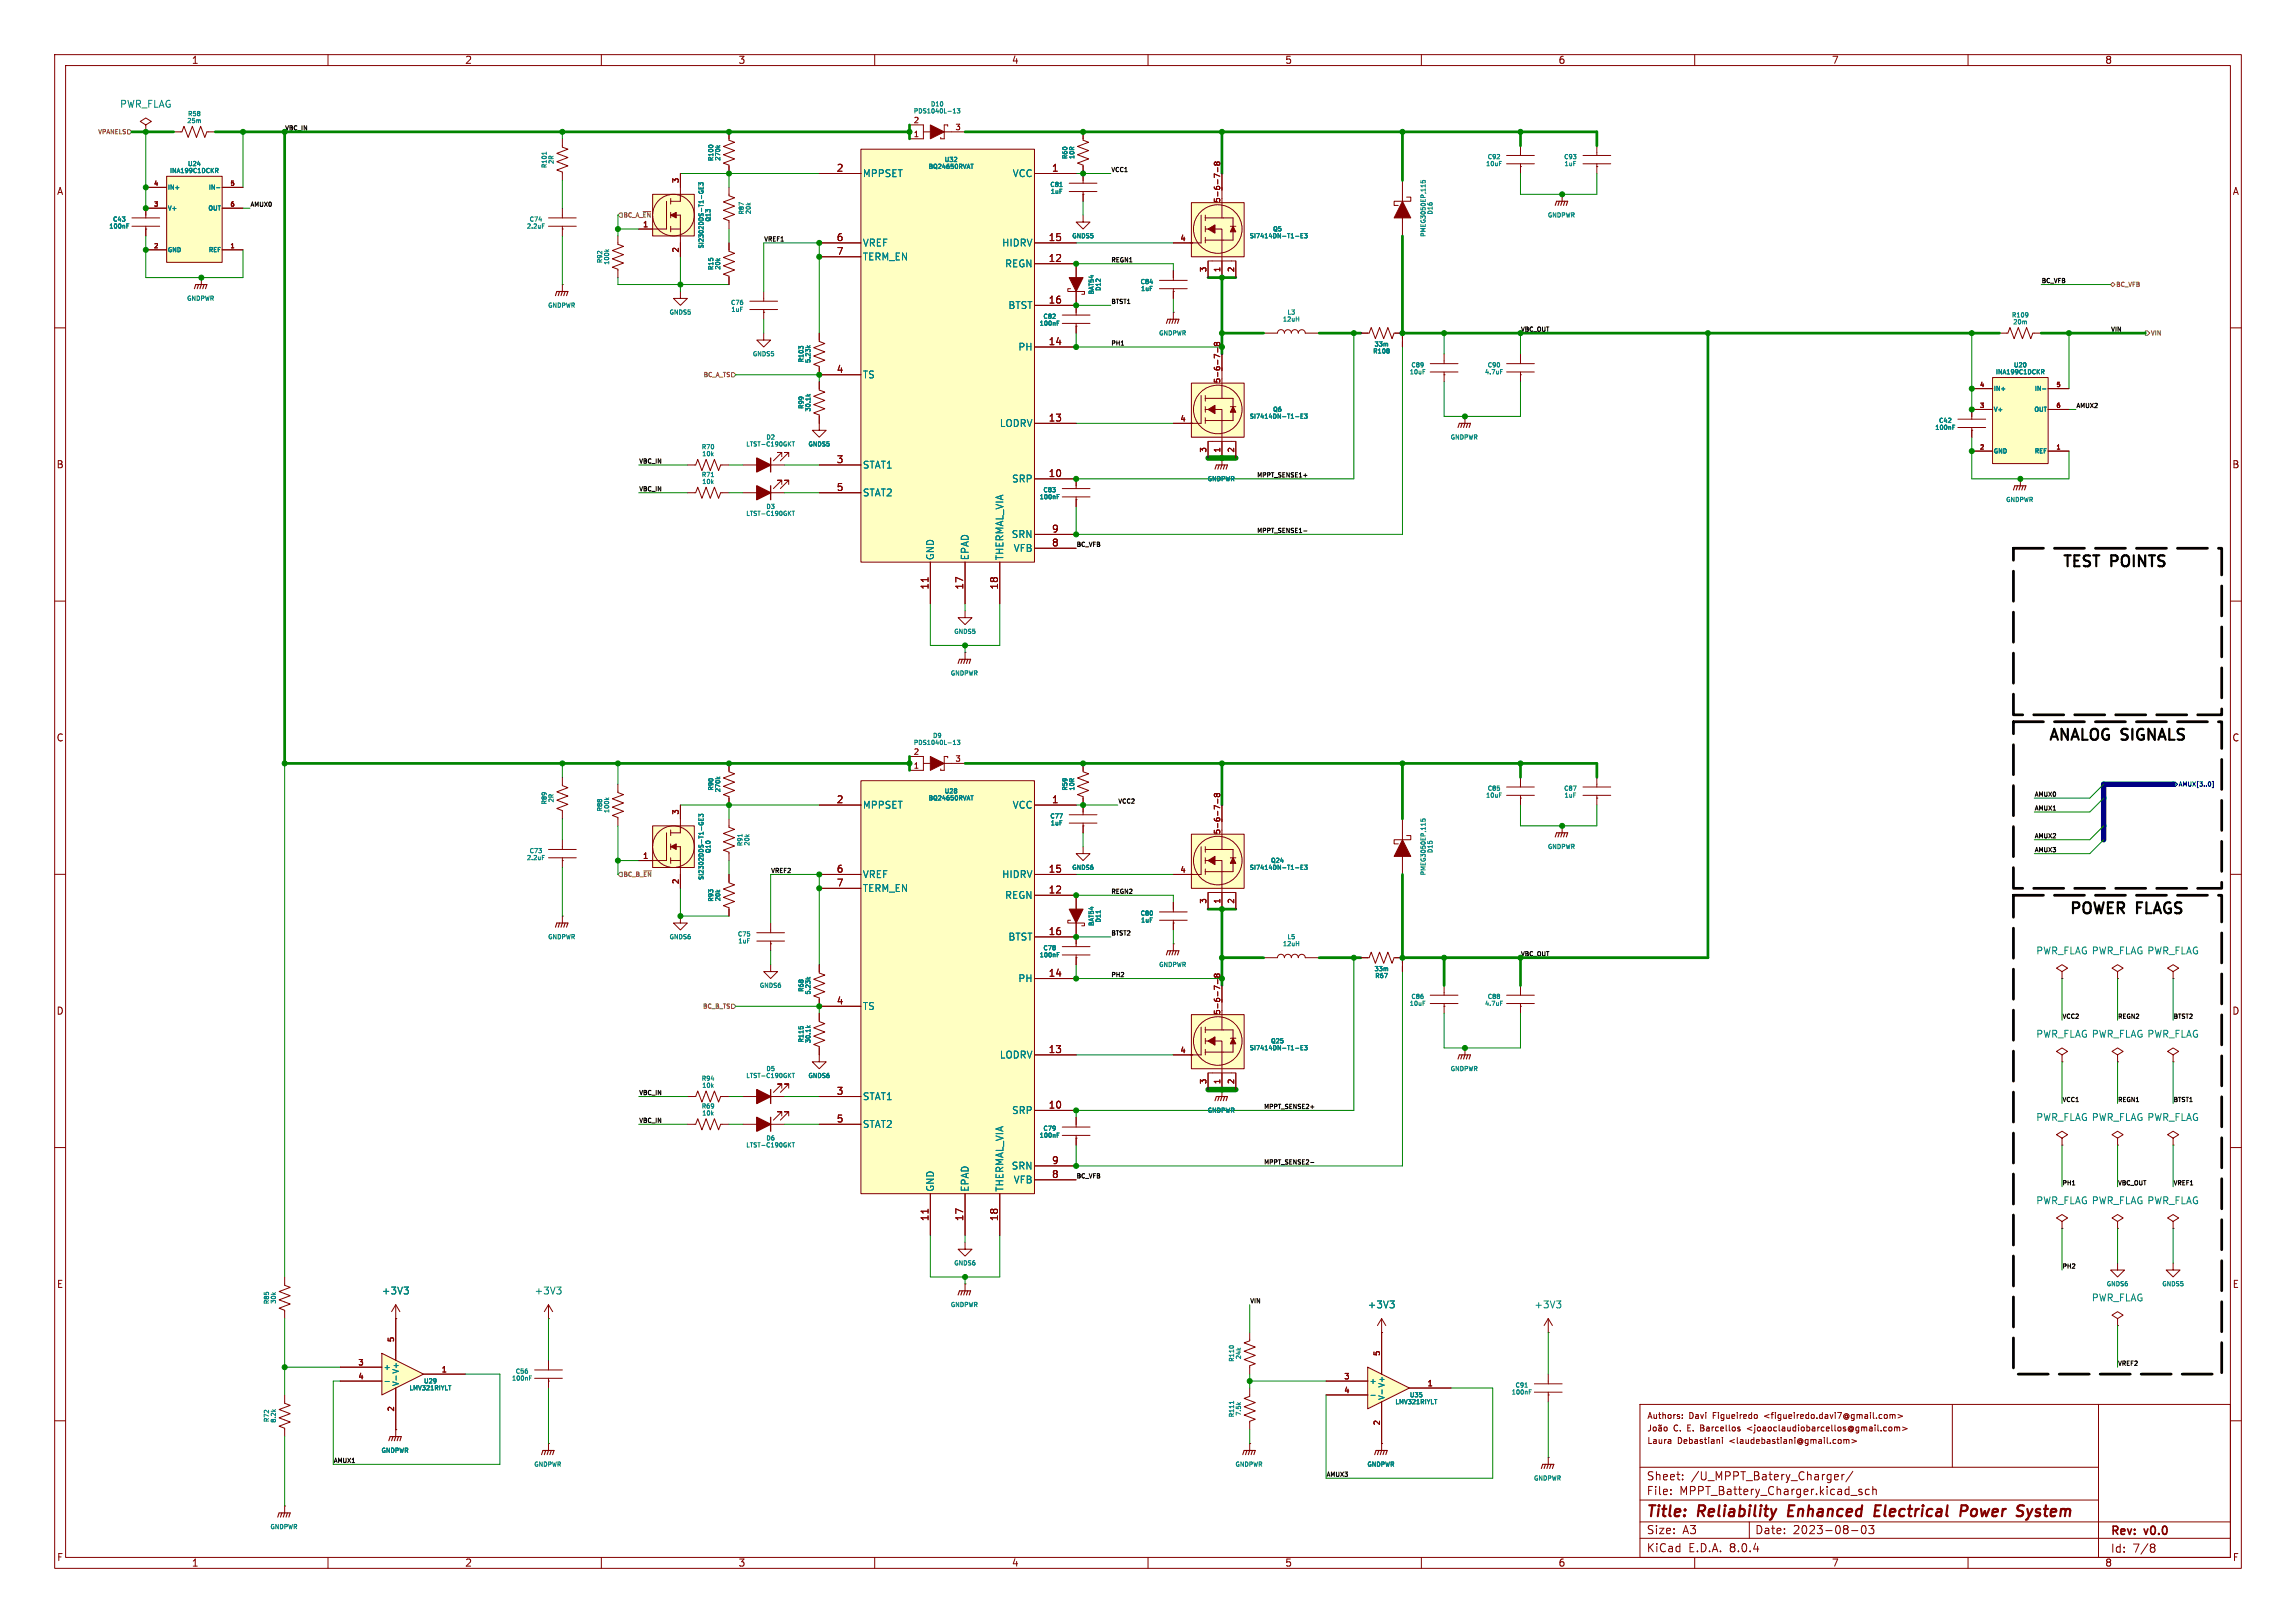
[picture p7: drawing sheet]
<svg xmlns="http://www.w3.org/2000/svg" width="420mm" height="297mm" viewBox="0 0 420 297" stroke-linecap="round" stroke-linejoin="round" font-family="sans-serif">
<defs><g id="words">
<g font-size="2.8">
<text x="377.2" y="103.9">TEST</text>
<text x="386.3" y="103.9">POINTS</text>
<text x="374.6" y="135.6">ANALOG SIGNALS</text>
<text x="378.5" y="167.4">POWER</text>
<text x="391" y="167.4">FLAGS</text>
</g>
<g font-size="2.8" fill="#840000">
<text x="301" y="278.2">Title:</text>
<text x="310.6" y="278.2">Reliability</text>
<text x="327.9" y="278.2">Enhanced</text>
<text x="344.5" y="278.2">Electrical</text>
<text x="361" y="278.2">Power</text>
<text x="372.2" y="278.2">System</text>
</g>
<g font-size="2.1" fill="#840000">
<text x="301.1" y="273.8">File:</text>
<text x="301.1" y="271.1">Sheet:</text>
<text x="307.2" y="273.8">MPPT_Battery_Charger.kicad_sch</text>
<text x="309.3" y="271.1">/U_MPPT_Batery_Charger/</text>
<text x="301.1" y="281">Size:</text>
<text x="307.8" y="281">A3</text>
<text x="321" y="281">Date:</text>
<text x="328" y="281">2023-08-03</text>
<text x="386" y="281.3">Rev:</text>
<text x="392.4" y="281.3">v0.0</text>
<text x="301.1" y="284.3">KiCad</text>
<text x="308.8" y="284.3">E.D.A.</text>
<text x="316.4" y="284.3">8.0.4</text>
<text x="386" y="284.3">Id:</text>
<text x="390.1" y="284.3">7/8</text>
</g>
<g font-size="1.8" fill="#840000">
<text x="35" y="11.9">1</text>
<text x="85" y="11.9">2</text>
<text x="135" y="11.9">3</text>
<text x="185" y="11.9">4</text>
<text x="235" y="11.9">5</text>
<text x="285" y="11.9">6</text>
<text x="335" y="11.9">7</text>
<text x="385" y="11.9">8</text>
<text x="10.3" y="35.9">A</text>
<text x="153" y="31.5">2</text>
<text x="192.3" y="31.5">1</text>
<text x="408.3" y="35.9">A</text>
<text x="153" y="44.2">6</text>
<text x="153" y="46.7">7</text>
<text x="191.7" y="44.2">15</text>
<text x="191.7" y="48">12</text>
<text x="191.7" y="55.6">16</text>
<text x="191.7" y="63.2">14</text>
<text x="153" y="68.3">4</text>
<text x="191.7" y="77.2">13</text>
<text x="10.3" y="85.9">B</text>
<text x="153" y="84.8">3</text>
<text x="153" y="89.9">5</text>
<text x="191.7" y="87.4">10</text>
<text x="408.2" y="85.9">B</text>
<text x="192.3" y="100.1">8</text>
<text x="192.3" y="97.5">9</text>
<text x="169.9" y="108" transform="rotate(-90 169.9 108)">11</text>
<text x="176.3" y="108" transform="rotate(-90 176.3 108)">17</text>
<text x="182.6" y="108" transform="rotate(-90 182.6 108)">18</text>
<text x="10.3" y="135.9">C</text>
<text x="408.2" y="135.9">C</text>
<text x="153" y="147.1">2</text>
<text x="192.3" y="147.1">1</text>
<text x="153" y="159.8">6</text>
<text x="191.7" y="159.8">15</text>
<text x="153" y="162.3">7</text>
<text x="191.7" y="163.6">12</text>
<text x="191.7" y="171.2">16</text>
<text x="191.7" y="178.8">14</text>
<text x="10.3" y="185.9">D</text>
<text x="153" y="183.9">4</text>
<text x="408.2" y="185.9">D</text>
<text x="191.7" y="192.8">13</text>
<text x="153" y="200.4">3</text>
<text x="191.7" y="202.9">10</text>
<text x="153" y="205.5">5</text>
<text x="192.3" y="215.6">8</text>
<text x="192.3" y="213.1">9</text>
<text x="169.9" y="223.6" transform="rotate(-90 169.9 223.6)">11</text>
<text x="176.3" y="223.6" transform="rotate(-90 176.3 223.6)">17</text>
<text x="182.6" y="223.6" transform="rotate(-90 182.6 223.6)">18</text>
<text x="10.3" y="235.9">E</text>
<text x="408.3" y="235.9">E</text>
<text x="10.3" y="285.9">F</text>
<text x="35" y="286.9">1</text>
<text x="85" y="286.9">2</text>
<text x="135" y="286.9">3</text>
<text x="185" y="286.9">4</text>
<text x="235" y="286.9">5</text>
<text x="285" y="286.9">6</text>
<text x="335" y="286.9">7</text>
<text x="385" y="286.9">8</text>
<text x="408.3" y="285.9">F</text>
</g>
<g font-size="1.8" fill="#008484">
<text x="21.9" y="19.9">PWR_FLAG</text>
<text x="157.7" y="32.6">MPPSET</text>
<text x="185.1" y="32.6">VCC</text>
<text x="157.7" y="45.3">VREF</text>
<text x="157.7" y="47.9">TERM_EN</text>
<text x="183.2" y="45.3">HIDRV</text>
<text x="183.8" y="49.1">REGN</text>
<text x="184.4" y="56.7">BTST</text>
<text x="186.2" y="64.4">PH</text>
<text x="157.7" y="69.4">TS</text>
<text x="182.8" y="78.3">LODRV</text>
<text x="157.7" y="86">STAT1</text>
<text x="185" y="88.5">SRP</text>
<text x="157.7" y="91">STAT2</text>
<text x="185" y="98.7">SRN</text>
<text x="185.3" y="101.2">VFB</text>
<text x="171" y="102.6" transform="rotate(-90 171 102.6)">GND</text>
<text x="177.4" y="102.6" transform="rotate(-90 177.4 102.6)">EPAD</text>
<text x="183.7" y="102.6" transform="rotate(-90 183.7 102.6)">THERMAL_VIA</text>
<text x="157.7" y="148.2">MPPSET</text>
<text x="185.1" y="148.2">VCC</text>
<text x="157.7" y="160.9">VREF</text>
<text x="183.2" y="160.9">HIDRV</text>
<text x="157.7" y="163.4">TERM_EN</text>
<text x="183.8" y="164.7">REGN</text>
<text x="184.4" y="172.3">BTST</text>
<text x="186.2" y="179.9">PH</text>
<text x="372.4" y="174.9">PWR_FLAG PWR_FLAG PWR_FLAG</text>
<text x="157.7" y="185">TS</text>
<text x="372.4" y="190.1">PWR_FLAG PWR_FLAG PWR_FLAG</text>
<text x="182.8" y="193.9">LODRV</text>
<text x="157.7" y="201.5">STAT1</text>
<text x="157.7" y="206.6">STAT2</text>
<text x="185" y="204.1">SRP</text>
<text x="372.4" y="205.3">PWR_FLAG PWR_FLAG PWR_FLAG</text>
<text x="185" y="214.2">SRN</text>
<text x="171" y="218.2" transform="rotate(-90 171 218.2)">GND</text>
<text x="177.4" y="218.2" transform="rotate(-90 177.4 218.2)">EPAD</text>
<text x="183.7" y="218.2" transform="rotate(-90 183.7 218.2)">THERMAL_VIA</text>
<text x="185.3" y="216.8">VFB</text>
<text x="372.4" y="220.6">PWR_FLAG PWR_FLAG PWR_FLAG</text>
<text x="69.7" y="237.1">+3V3</text>
<text x="97.7" y="237.1">+3V3</text>
<text x="250.1" y="239.6">+3V3</text>
<text x="280.6" y="239.6">+3V3</text>
<text x="382.5" y="238.4">PWR_FLAG</text>
</g>
<g font-size="1.5" fill="#840000">
<text x="301.2" y="259.9">Authors:</text>
<text x="306.1" y="262.1">C.</text>
<text x="309" y="259.9">Davi</text>
<text x="311.4" y="262.1">Barcellos</text>
<text x="313.5" y="259.9">Figueiredo</text>
<text x="320.2" y="262.1">&lt;joaoclaudiobarcellos@gmail.com&gt;</text>
<text x="323.1" y="259.9">&lt;figueiredo.davi7@gmail.com&gt;</text>
<text x="301.2" y="264.4">Laura</text>
<text x="306.9" y="264.4">Debastiani</text>
<text x="316.5" y="264.4">&lt;laudebastiani@gmail.com&gt;</text>
</g>
<g font-size="1.4" fill="#840000">
<text x="167" y="22.6">2</text>
<text x="174.6" y="23.9">3</text>
<text x="167" y="25.1">1</text>
<text x="124.2" y="33.6" transform="rotate(-90 124.2 33.6)">3</text>
<text x="117.5" y="41.7">1</text>
<text x="223.3" y="37.2" transform="rotate(-90 223.3 37.2)">5-6-7-8</text>
<text x="124.2" y="46.3" transform="rotate(-90 124.2 46.3)">2</text>
<text x="215.8" y="44.2">4</text>
<text x="220.7" y="49.9" transform="rotate(-90 220.7 49.9)">3</text>
<text x="223.3" y="49.9" transform="rotate(-90 223.3 49.9)">1</text>
<text x="225.8" y="49.9" transform="rotate(-90 225.8 49.9)">2</text>
<text x="223.3" y="70.2" transform="rotate(-90 223.3 70.2)">5-6-7-8</text>
<text x="215.8" y="77.2">4</text>
<text x="220.7" y="82.9" transform="rotate(-90 220.7 82.9)">3</text>
<text x="223.3" y="82.9" transform="rotate(-90 223.3 82.9)">1</text>
<text x="225.8" y="82.9" transform="rotate(-90 225.8 82.9)">2</text>
<text x="167" y="140.7">1</text>
<text x="167" y="138.2">2</text>
<text x="174.6" y="139.4">3</text>
<text x="124.2" y="149.2" transform="rotate(-90 124.2 149.2)">3</text>
<text x="223.3" y="152.8" transform="rotate(-90 223.3 152.8)">5-6-7-8</text>
<text x="117.5" y="157.2">1</text>
<text x="124.2" y="161.9" transform="rotate(-90 124.2 161.9)">2</text>
<text x="215.8" y="159.8">4</text>
<text x="220.7" y="165.5" transform="rotate(-90 220.7 165.5)">3</text>
<text x="223.3" y="165.5" transform="rotate(-90 223.3 165.5)">1</text>
<text x="225.8" y="165.5" transform="rotate(-90 225.8 165.5)">2</text>
<text x="223.3" y="185.8" transform="rotate(-90 223.3 185.8)">5-6-7-8</text>
<text x="215.8" y="192.8">4</text>
<text x="220.7" y="198.5" transform="rotate(-90 220.7 198.5)">3</text>
<text x="223.3" y="198.5" transform="rotate(-90 223.3 198.5)">1</text>
<text x="225.8" y="198.5" transform="rotate(-90 225.8 198.5)">2</text>
<text x="72.1" y="245.7" transform="rotate(-90 72.1 245.7)">5</text>
<text x="65.4" y="249.9">3</text>
<text x="80.7" y="251.2">1</text>
<text x="252.5" y="248.3" transform="rotate(-90 252.5 248.3)">5</text>
<text x="65.4" y="252.5">4</text>
<text x="245.8" y="252.5">3</text>
<text x="245.8" y="255">4</text>
<text x="261" y="253.7">1</text>
<text x="72.1" y="258.4" transform="rotate(-90 72.1 258.4)">2</text>
<text x="252.5" y="261" transform="rotate(-90 252.5 261)">2</text>
</g>
<g font-size="1.4" fill="#008484">
<text x="70.1" y="250.9">+</text>
<text x="73.1" y="253.7" transform="rotate(-90 73.1 253.7)">V- V+</text>
<text x="250.4" y="253.5">+</text>
<text x="253.5" y="256.3" transform="rotate(-90 253.5 256.3)">V- V+</text>
</g>
<g font-size="1.1" fill="#008484">
<text x="34.1" y="22.7">25m</text>
<text x="34.2" y="21.5">R58</text>
<text x="167" y="20.9">PDS1040L-13</text>
<text x="170.1" y="19.7">D10</text>
<text x="130.7" y="29.6" transform="rotate(-90 130.7 29.6)">R100</text>
<text x="131.9" y="29.6" transform="rotate(-90 131.9 29.6)">270k</text>
<text x="172.7" y="29.8">U32</text>
<text x="195.4" y="29.3" transform="rotate(-90 195.4 29.3)">R60</text>
<text x="196.7" y="29.3" transform="rotate(-90 196.7 29.3)">10R</text>
<text x="272" y="29.3">C92</text>
<text x="286" y="29.3">C93</text>
<text x="30.6" y="34.9">IN+</text>
<text x="30.9" y="31.9">INA199C1DCKR</text>
<text x="34.2" y="30.6">U24</text>
<text x="38" y="34.9">IN-</text>
<text x="100.2" y="30.9" transform="rotate(-90 100.2 30.9)">R101</text>
<text x="101.5" y="30.1" transform="rotate(-90 101.5 30.1)">2R</text>
<text x="169.7" y="31.1">BQ24650RVAT</text>
<text x="192" y="34.4">C81</text>
<text x="192.1" y="35.7">1uF</text>
<text x="271.7" y="30.6">10uF</text>
<text x="286" y="30.6">1uF</text>
<text x="20.5" y="40.8">C43</text>
<text x="30.6" y="38.7">V+</text>
<text x="37.9" y="38.7">OUT</text>
<text x="96.7" y="40.8">C74</text>
<text x="130.2" y="40.7" transform="rotate(-90 130.2 40.7)">Q13</text>
<text x="136.3" y="39.4" transform="rotate(-90 136.3 39.4)">R87</text>
<text x="137.5" y="39.3" transform="rotate(-90 137.5 39.3)">20k</text>
<text x="262.2" y="39.4" transform="rotate(-90 262.2 39.4)">D16</text>
<text x="283" y="40">GNDPWR</text>
<text x="19.8" y="42">100nF</text>
<text x="30.6" y="46.3">GND</text>
<text x="38" y="46.3">REF</text>
<text x="96.2" y="42">2.2uF</text>
<text x="128.9" y="45.6" transform="rotate(-90 128.9 45.6)">SI2302DDS-T1-GE3</text>
<text x="196" y="43.8">GNDS5</text>
<text x="228.5" y="43.8">SI7414DN-T1-E3</text>
<text x="232.7" y="42.5">Q5</text>
<text x="261" y="43.5" transform="rotate(-90 261 43.5)">PMEG3050EP,115</text>
<text x="110.4" y="48.3" transform="rotate(-90 110.4 48.3)">R92</text>
<text x="111.6" y="48.6" transform="rotate(-90 111.6 48.6)">100k</text>
<text x="130.7" y="49.6" transform="rotate(-90 130.7 49.6)">R15</text>
<text x="131.9" y="49.5" transform="rotate(-90 131.9 49.5)">20k</text>
<text x="201.5" y="53.4" transform="rotate(-90 201.5 53.4)">D12</text>
<text x="208.5" y="52.2">C84</text>
<text x="208.6" y="53.5">1uF</text>
<text x="34.1" y="55.2">GNDPWR</text>
<text x="100.1" y="56.5">GNDPWR</text>
<text x="122.3" y="57.8">GNDS5</text>
<text x="133.6" y="56">C76</text>
<text x="133.6" y="57.3">1uF</text>
<text x="190" y="59.8">100nF</text>
<text x="190.7" y="58.5">C82</text>
<text x="200.3" y="54" transform="rotate(-90 200.3 54)">BAT54</text>
<text x="234.5" y="59">12uH</text>
<text x="235.4" y="57.8">L3</text>
<text x="367.9" y="58.3">R109</text>
<text x="368.1" y="59.6">20m</text>
<text x="137.6" y="65.4">GNDS5</text>
<text x="211.9" y="61.6">GNDPWR</text>
<text x="251" y="64.9">R108</text>
<text x="251.3" y="63.6">33m</text>
<text x="147.2" y="66.5" transform="rotate(-90 147.2 66.5)">R103</text>
<text x="148.5" y="66.6" transform="rotate(-90 148.5 66.6)">5.23k</text>
<text x="257.7" y="68.7">10uF</text>
<text x="258" y="67.4">C89</text>
<text x="271.5" y="68.7">4.7uF</text>
<text x="272" y="67.4">C90</text>
<text x="364.6" y="71.7">IN+</text>
<text x="364.9" y="68.7">INA199C1DCKR</text>
<text x="368.2" y="67.4">U20</text>
<text x="372" y="71.7">IN-</text>
<text x="147.2" y="75" transform="rotate(-90 147.2 75)">R99</text>
<text x="148.5" y="75.5" transform="rotate(-90 148.5 75.5)">30.1k</text>
<text x="228.5" y="76.8">SI7414DN-T1-E3</text>
<text x="232.7" y="75.6">Q6</text>
<text x="354.5" y="77.6">C42</text>
<text x="364.6" y="75.6">V+</text>
<text x="371.9" y="75.6">OUT</text>
<text x="128.2" y="82.4">R70</text>
<text x="128.3" y="83.7">10k</text>
<text x="136.4" y="81.9">LTST-C190GKT</text>
<text x="140" y="80.6">D2</text>
<text x="147.7" y="81.9">GNDS5</text>
<text x="265.2" y="80.6">GNDPWR</text>
<text x="353.9" y="78.9">100nF</text>
<text x="364.6" y="83.2">GND</text>
<text x="372" y="83.2">REF</text>
<text x="128.2" y="87.5">R71</text>
<text x="128.3" y="88.8">10k</text>
<text x="220.8" y="88.3">GNDPWR</text>
<text x="136.4" y="94.6">LTST-C190GKT</text>
<text x="140" y="93.3">D3</text>
<text x="190" y="91.6">100nF</text>
<text x="190.7" y="90.3">C83</text>
<text x="366.8" y="92.1">GNDPWR</text>
<text x="174.4" y="116.2">GNDS5</text>
<text x="173.8" y="123.8">GNDPWR</text>
<text x="167" y="136.5">PDS1040L-13</text>
<text x="170.5" y="135.2">D9</text>
<text x="100.2" y="147.4" transform="rotate(-90 100.2 147.4)">R89</text>
<text x="101.5" y="147" transform="rotate(-90 101.5 147)">2R</text>
<text x="110.4" y="148.6" transform="rotate(-90 110.4 148.6)">R88</text>
<text x="111.6" y="148.9" transform="rotate(-90 111.6 148.9)">100k</text>
<text x="130.7" y="144.8" transform="rotate(-90 130.7 144.8)">R90</text>
<text x="131.9" y="145.1" transform="rotate(-90 131.9 145.1)">270k</text>
<text x="169.7" y="146.7">BQ24650RVAT</text>
<text x="172.7" y="145.4">U28</text>
<text x="192" y="150">C77</text>
<text x="195.4" y="144.8" transform="rotate(-90 195.4 144.8)">R59</text>
<text x="196.7" y="144.8" transform="rotate(-90 196.7 144.8)">10R</text>
<text x="271.7" y="146.2">10uF</text>
<text x="272" y="144.9">C85</text>
<text x="286" y="144.9">C87</text>
<text x="286" y="146.2">1uF</text>
<text x="136" y="155" transform="rotate(-90 136 155)">R91</text>
<text x="137.3" y="154.9" transform="rotate(-90 137.3 154.9)">20k</text>
<text x="192.1" y="151.3">1uF</text>
<text x="283" y="155.6">GNDPWR</text>
<text x="96.2" y="157.6">2.2uF</text>
<text x="96.7" y="156.3">C73</text>
<text x="128.9" y="161.2" transform="rotate(-90 128.9 161.2)">SI2302DDS-T1-GE3</text>
<text x="130.2" y="156.3" transform="rotate(-90 130.2 156.3)">Q10</text>
<text x="196" y="159.4">GNDS6</text>
<text x="228.5" y="159.4">SI7414DN-T1-E3</text>
<text x="232.4" y="158.1">Q24</text>
<text x="261" y="160.3" transform="rotate(-90 261 160.3)">PMEG3050EP,115</text>
<text x="262.2" y="156.3" transform="rotate(-90 262.2 156.3)">D15</text>
<text x="130.7" y="165.1" transform="rotate(-90 130.7 165.1)">R93</text>
<text x="131.9" y="165.1" transform="rotate(-90 131.9 165.1)">20k</text>
<text x="208.5" y="167.8">C80</text>
<text x="100.1" y="172.1">GNDPWR</text>
<text x="122.3" y="172.1">GNDS6</text>
<text x="134.8" y="171.6">C75</text>
<text x="134.9" y="172.8">1uF</text>
<text x="200.3" y="169.6" transform="rotate(-90 200.3 169.6)">BAT54</text>
<text x="201.5" y="169" transform="rotate(-90 201.5 169)">D11</text>
<text x="208.6" y="169">1uF</text>
<text x="234.5" y="173.3">12uH</text>
<text x="235.4" y="172.1">L5</text>
<text x="190" y="175.4">100nF</text>
<text x="190.7" y="174.1">C78</text>
<text x="211.9" y="177.2">GNDPWR</text>
<text x="251.3" y="177.9">33m</text>
<text x="251.4" y="179.2">R67</text>
<text x="138.8" y="181">GNDS6</text>
<text x="147.2" y="181.7" transform="rotate(-90 147.2 181.7)">R68</text>
<text x="148.5" y="182.1" transform="rotate(-90 148.5 182.1)">5.23k</text>
<text x="257.7" y="184.3">10uF</text>
<text x="258" y="183">C86</text>
<text x="271.5" y="184.3">4.7uF</text>
<text x="272" y="183">C88</text>
<text x="147.2" y="190.9" transform="rotate(-90 147.2 190.9)">R115</text>
<text x="148.5" y="191" transform="rotate(-90 148.5 191)">30.1k</text>
<text x="232.4" y="191.1">Q25</text>
<text x="128.2" y="198">R94</text>
<text x="136.4" y="197.5">LTST-C190GKT</text>
<text x="140" y="196.2">D5</text>
<text x="147.7" y="197.5">GNDS6</text>
<text x="228.5" y="192.4">SI7414DN-T1-E3</text>
<text x="265.2" y="196.2">GNDPWR</text>
<text x="128.2" y="203.1">R69</text>
<text x="128.3" y="199.3">10k</text>
<text x="220.8" y="203.8">GNDPWR</text>
<text x="128.3" y="204.3">10k</text>
<text x="140" y="208.9">D6</text>
<text x="190" y="208.4">100nF</text>
<text x="190.7" y="207.1">C79</text>
<text x="136.4" y="210.2">LTST-C190GKT</text>
<text x="174.4" y="231.8">GNDS6</text>
<text x="49.4" y="238.8" transform="rotate(-90 49.4 238.8)">R85</text>
<text x="50.7" y="238.7" transform="rotate(-90 50.7 238.7)">30k</text>
<text x="173.8" y="239.4">GNDPWR</text>
<text x="385.2" y="235.6">GNDS6</text>
<text x="395.4" y="235.6">GNDS5</text>
<text x="94.2" y="251.6">C56</text>
<text x="225.9" y="249.3" transform="rotate(-90 225.9 249.3)">R110</text>
<text x="227.2" y="248.9" transform="rotate(-90 227.2 248.9)">24k</text>
<text x="74.8" y="254.6">LMV321RIYLT</text>
<text x="77.4" y="253.4">U29</text>
<text x="93.5" y="252.9">100nF</text>
<text x="255.1" y="257.2">LMV321RIYLT</text>
<text x="257.8" y="255.9">U35</text>
<text x="276.4" y="255.4">100nF</text>
<text x="277.1" y="254.1">C91</text>
<text x="49.4" y="260.4" transform="rotate(-90 49.4 260.4)">R72</text>
<text x="50.7" y="260.5" transform="rotate(-90 50.7 260.5)">8.2k</text>
<text x="225.9" y="259.5" transform="rotate(-90 225.9 259.5)">R111</text>
<text x="227.2" y="259.2" transform="rotate(-90 227.2 259.2)">7.5k</text>
<text x="69.6" y="266.1">GNDPWR</text>
<text x="97.6" y="268.6">GNDPWR</text>
<text x="225.8" y="268.6">GNDPWR</text>
<text x="250" y="268.6">GNDPWR</text>
<text x="280.5" y="271.1">GNDPWR</text>
<text x="49.3" y="280">GNDPWR</text>
</g>
<g font-size="1.1">
<text x="52.1" y="23.9">VBC_IN</text>
<text x="203.2" y="31.5">VCC1</text>
<text x="45.7" y="37.9">AMUX0</text>
<text x="139.7" y="44.2">VREF1</text>
<text x="203.2" y="48">REGN1</text>
<text x="373.4" y="51.9">BC_VFB</text>
<text x="203.2" y="55.7">BTST1</text>
<text x="203.2" y="63.3">PH1</text>
<text x="278.1" y="60.7">VBC_OUT</text>
<text x="386.1" y="60.7">VIN</text>
<text x="379.7" y="74.7">AMUX2</text>
<text x="116.8" y="84.9">VBC_IN</text>
<text x="116.8" y="90">VBC_IN</text>
<text x="229.9" y="87.4">MPPT_SENSE1+</text>
<text x="196.8" y="100.1">BC_VFB</text>
<text x="229.9" y="97.6">MPPT_SENSE1-</text>
<text x="204.5" y="147.1">VCC2</text>
<text x="372.1" y="148.4">AMUX1</text>
<text x="372.1" y="145.8">AMUX0</text>
<text x="372.1" y="153.5">AMUX2</text>
<text x="372.1" y="156">AMUX3</text>
<text x="141" y="159.8">VREF2</text>
<text x="203.2" y="163.6">REGN2</text>
<text x="203.2" y="171.2">BTST2</text>
<text x="203.2" y="178.9">PH2</text>
<text x="278.1" y="175">VBC_OUT</text>
<text x="377.2" y="186.5">VCC2</text>
<text x="387.3" y="186.5">REGN2</text>
<text x="397.5" y="186.5">BTST2</text>
<text x="116.8" y="200.4">VBC_IN</text>
<text x="231.1" y="203">MPPT_SENSE2+</text>
<text x="377.2" y="201.7">VCC1</text>
<text x="387.3" y="201.7">REGN1</text>
<text x="397.5" y="201.7">BTST1</text>
<text x="116.8" y="205.5">VBC_IN</text>
<text x="196.8" y="215.7">BC_VFB</text>
<text x="231.1" y="213.1">MPPT_SENSE2-</text>
<text x="377.2" y="217">PH1</text>
<text x="387.3" y="217">VBC_OUT</text>
<text x="397.5" y="217">VREF1</text>
<text x="377.2" y="232.2">PH2</text>
<text x="228.6" y="238.5">VIN</text>
<text x="387.3" y="250">VREF2</text>
<text x="61" y="267.8">AMUX1</text>
<text x="242.6" y="270.3">AMUX3</text>
</g>
<g font-size="1.1" fill="#848400">
<text x="17.8" y="24.8">VPANELS</text>
<text x="113.9" y="40">BC_A_~{EN}</text>
<text x="387" y="52.7">BC_VFB</text>
<text x="393.3" y="61.6">VIN</text>
<text x="128.5" y="69.2">BC_A_TS</text>
<text x="113.9" y="160.6">BC_B_~{EN}</text>
<text x="128.4" y="184.8">BC_B_TS</text>
</g>
<g font-size="1.1" fill="#840000">
<text x="28" y="34">4</text>
<text x="42" y="34">5</text>
<text x="28" y="37.8">3</text>
<text x="42" y="37.8">6</text>
<text x="28" y="45.5">2</text>
<text x="42" y="45.5">1</text>
<text x="362.1" y="70.9">4</text>
<text x="376" y="70.9">5</text>
<text x="362.1" y="74.7">3</text>
<text x="376" y="74.7">6</text>
<text x="362.1" y="82.3">2</text>
<text x="376" y="82.3">1</text>
</g>
<text font-size="1.1" fill="#000084" x="398.4" y="144.1">AMUX[3..0]</text>
</g></defs>
<g fill="none" stroke="#840000" stroke-width=".18">
<path d="M10 10h400v277h-400zM12 12h396v273h-396zM60 10v2M110 10v2M160 10v2M210 10v2M260 10v2M310 10v2M360 10v2M10 60h2M408 60h2M10 110h2"/>
<path d="M408 110h2M10 160h2M408 160h2M10 210h2M408 210h2M176.5 234.9h.1M176.5 234.9v1.3M10 260h2M300 257h108v28h-108zM307.7 259.5v.1M307.7 258.9v.1M321.1 258.8l.4 .3-.1 .4-.3 .1"/>
<path d="M344.7 259l.3-.2 .2 .3-.1 .4h-.4M345.7 259l.3-.2 .2 .2M345.7 258.8v.8M346.2 259l.1-.2 .3 .1 .1 .7M346.2 259v.6M347.2 258.8l.8 .4-.8 .3M357.1 257v11.5M383.9 257v28M408 260h2M300 278.5h108M300 274.5h83.9M300 268.5h83.9"/>
<path d="M301.9 260.8v.9l-.4 .2M302.5 261.2l.3-.1 .2 .2v.4l-.2 .2-.4-.2zM303.4 261.2h.5v.7M303.9 261.4l-.5 .2 .1 .3 .4-.1M303.9 260.8l-.5 .1M304.4 261.2l.2-.1 .3 .1v.6h-.5zM305.6 273.4v.1M305.6 272.6v.1M307.8 270.7v.1M307.8 269.9v.1M308.7 261.3h.4M309.3 260.8h-.6v1.1h.6"/>
<path d="M309.7 261.8v.1M315.1 263.1v.1M315.1 263.4v.8M318.2 261.5l.1 .2-.1 .2M318.2 261.1l.1 .1M320 278.5v3M320.5 261.1l-.9 .3 .9 .4M335.6 270.7h.6M335.6 269.9l.5-.1 .2 .4-.7 .1M336.3 263.5l.3-.1 .2 .2v.4l-.5 .1M336.9 269.8v1M337.3 263.5l.3-.1 .1 .2"/>
<path d="M337.3 263.4v.8M337.4 269.8l-.3 .1-.2 .2M337.7 263.6l.2-.2 .3 .1v.7M337.7 263.6v.6M338.7 263.4l.9 .3-.9 .3M338.9 269.2l-1.3 2M340.6 272.6l-.4-.1-.2 .2 .1 .2 .5 .2v.3h-.6M340.8 279.2a.85 .85 0 0 0 .2 1.5 .94 .94 0 0 0 0-1.5M341.8 279.2h1l-.5 .5 .4 .2v.6l-.2 .2h-.4l-.3-.2M341.9 272.6l-.4-.1-.3 .3v.4l.2 .2h.5M342.6 272.7l.2-.2 .3 .1 .1 .9M342.6 272v1.5"/>
<path d="M344.8 261.1l.3 .1M345.1 261.8l-.3 .1M345.6 261.2l.3-.1 .2 .2v.4l-.2 .2-.4-.2zM346.5 261.2l.4-.1 .1 .2M346.5 261.1v.8M347 261.3l.2-.2 .2 .1 .1 .7M347 261.3v.6M348 261.1l.9 .3-.9 .4M60 285v2M110 285v2M160 285v2M210 285v2"/>
<path d="M260 285v2M300 281.5h108M310 285v2M338.7 280.1h1.1M360 285v2M393.6 282.6h.5l.1 .2-.3 .4M393.6 283.2h.3M393.9 283.2l.2 .1 .1 .5-.1 .2-.5 .1"/>
</g>
<path d="M327.3 275.5l-.2 2h.9M343 276.4h.7M344.1 275.5h-1l-.2 2h.9M358.7 276.5h.8a.55 .55 0 0 0 .4-.5 .55 .55 0 0 0-.3-.5h-.8l-.2 2M370.8 276.1l.3 1.4M371.1 277.5l-.2 .4-.3 .2M371.8 276.1l-.7 1.4" fill="none" stroke="#840000" stroke-width=".4"/>
<path d="M175.3 237l.2-.8h2l-.2 .8M176 236.2l-.2 .8M176.5 236.2l-.2 .8M177 236.2l-.2 .8" fill="none" stroke="#840000" stroke-width=".2"/>
<path d="M217.9 185.7h9.7v9.9h-9.7z" fill="#ffffc2"/>
<g fill="none" stroke="#840000" stroke-width=".18">
<path d="M256.5 153.7h-1.5v.7h.8M256.5 149.9v3.8M256.5 156.2v3.8M257.3 152.9h.8v.8h-1.6M275.6 145.5h5.1M275.6 144h5.1M278.1 146.1h.1M278.1 142.2v1.8M278.1 145.5v1.8M222.6 178.4l-.2-.2-.3 .2 .2 .4 .3-.2M222.6 178.4l.1-.2 .4 .2-.2 .4-.3-.2M222.6 178.4v.2"/>
<path d="M222.7 179.3v.7M256.5 175.3v2.5M217.9 185.7h9.7v9.9h-9.7zM219.7 188v5h-5.1M220.5 188.5h5.1v4h-5.1M220.5 188v1M220.5 190v1M220.5 192v1M220.5 190.5h.5M221 196.3h5.1M221 196.4v3M222.2 190.5h1.3v5.8"/>
<path d="M223.1 180.8l-1-.4v.7M223.5 199.4h.1M223.5 180.3v3.1M223.5 184.9v3.6M223.5 196.4v4.3M225 190h1.1M226.1 196.4v3M275.6 183.6h5.1M275.6 182.1h5.1M278.1 184.2h.1M278.1 180.3v1.8M278.1 183.6v1.8"/>
<path d="M194.3 207.8h5.1M194.3 206.2h5.1M196.8 208.3h.1M196.8 204.5v1.7M196.8 207.8v1.8"/>
<circle cx="222.8" cy="190.5" r="4.4"/>
</g>
<g fill="#840000" stroke="#840000" stroke-width=".18">
<path d="M221 190.5l1.2-.8v1.6z"/>
<path d="M225.6 190l.5 1h-1.1z"/>
<path d="M256.5 153.7l1.6 3h-3.1z"/>
</g>
<path d="M259.9 149.9v.4h.4v-.4h.3v.4M274.3 145.1h.4M237 191.8h.6M238 191.7h.2M238.4 191.3h-.4v.8h.4M238.6 191.3h.5l-.3 .3 .3 .1v.4h-.5M274.5 183.6h.2M274.5 183.2h.3M193.4 207.7h.2M193.4 207.3h.4" fill="none" stroke="#008484" stroke-width=".18"/>
<path d="M222.2 201.4l.3-.7h2l-.2 .7M223 200.7l-.2 .7M223.5 200.7l-.2 .7M224 200.7l-.2 .7" fill="none" stroke="#840000" stroke-width=".2"/>
<path d="M250.2 250.2l7.6 3.8-7.6 3.8z" fill="#ffffc2"/>
<g fill="none" stroke="#840000" stroke-width=".18">
<path d="M223.5 83.8h.1M223.5 83.8v1.3M176.5 119.4h.1M176.5 119.4v1.3M133.3 139.7v1.5l1.1 .4-2.1 .8 2.1 .7-2.1 .8 2.1 .8-2.1 .7 1 .4v1.5M166.4 138.4h2.5v2.6h-2.5M168.9 139.7h1.3M172.7 139.7h3.8M173.4 138.7v-.3h-.7v2.6h-.6v-.3M198.1 139.7v1.5l1 .4-2 .8 2 .7-2 .8 2 .8-2 .7 1 .4v3.3M195.6 150.6h5.1M195.6 149.1h5.1"/>
<path d="M198.1 151.1h.1M198.1 154.9v1.3h1.3l-1.3 1.3-1.3-1.3h1.3M198.1 150.6v1.8M194.3 174.8h5.1M194.3 173.2h5.1M195.8 168.4h-.5v.5h1.5M196.8 175.3h.1M196.8 168.9h1.6v.5h-.5M196.8 163.8v2.6M196.8 168.9v4.3M196.8 174.8v1.7M214.6 172.7h.1"/>
<path d="M214.6 172.7v1.3M377.2 177.8l1-.6-1-.7-1 .7 1 .6v1.3M377.2 179.1h.1M387.3 177.8l1.1-.6-1.1-.7-1 .7 1 .6v1.3M387.3 179.1h.1M397.5 177.8l1-.6-1-.7-1 .7 1 .6v1.3M397.5 179.1h.1M377.2 193l1-.6-1-.6-1 .6 1 .6v1.3M377.2 194.3h.1M387.3 193l1.1-.6-1.1-.6-1 .6 1 .6v1.3M387.3 194.3h.1M397.5 193l1-.6-1-.6-1 .6 1 .6v1.3"/>
<path d="M397.5 194.3h.1M125.7 200.7h1.6l.3-1.1 .8 2.1 .8-2.1 .7 2.1 .8-2.1 .7 2.1 .4-1h1.5M125.7 205.7h1.6l.3-1 .8 2.1 .8-2.1 .7 2.1 .8-2.1 .7 2.1 .4-1.1h1.5M135.9 205.7h7.6M143 204.2v-.7h-.8h.8l-1.5 1.5M144.3 204.2v-.7h-.8h.8l-1.6 1.5M377.2 208.3l1-.7-1-.6-1 .6 1 .7v1.3M377.2 209.6h.1M387.3 208.3l1.1-.7-1.1-.6-1 .6 1 .7v1.3M387.3 209.6h.1M397.5 208.3l1-.7-1-.6-1 .6 1 .7v1.3M397.5 209.6h.1"/>
<path d="M176.5 227.3v1.3h1.3l-1.3 1.3-1.2-1.3h1.2M377.2 223.5l1-.6-1-.7-1 .7 1 .6v1.3M377.2 224.8h.1M387.3 223.5l1.1-.6-1.1-.7-1 .7 1 .6v1.3M387.3 224.8h.1M387.3 231.1v1.3h1.3l-1.3 1.3-1.2-1.3h1.2M397.5 223.5l1-.6-1-.7-1 .7 1 .6v1.3M397.5 224.8h.1M397.5 231.1v1.3h1.3l-1.3 1.3-1.3-1.3h1.3M228.6 254v1.5l-1 .4 2 .8-2 .7 2 .8-2 .8 2 .7-1 .4v1.5M228.6 243.8v1.6l-1 .3 2 .8-2 .8 2 .7-2 .8 2 .8-1 .3v1.6M242.6 252.7h7.6"/>
<path d="M242.6 255.3h7.6M250.2 250.2l7.6 3.8-7.6 3.8zM252.7 243.8h.1M252.7 241.3v10.2M252.7 256.5v7.7M252.7 241.3l-.7 1.3M252.7 241.3l.8 1.3M257.8 254h7.6M280.7 254.8h5M280.7 253.2h5M283.2 255.3h.1M283.2 251.5v1.7"/>
<path d="M283.2 254.8v1.7M387.3 241.3l1.1-.6-1.1-.7-1 .7 1 .6v1.3M387.3 242.6h.1M228.6 264.2h.1M228.6 264.2v1.2M283.2 266.7h.1M283.2 266.7v1.3"/>
</g>
<g fill="none" stroke="#008484" stroke-width=".18">
<path d="M174.4 136.3h.4M174.4 135.7l.2-.2v.8M175.1 135.5h.5l-.3 .3h.2v.4h-.4M131.1 142.2l.4 .3M131.7 142.2l-.3 .2M193.4 174.7h.2M193.4 174.3h.4M201.3 166.6v.5M144.9 209.1h.5M145.1 209.1v.8M254.2 238.1h.8l-.4 .5M254.8 238.6l.2 .2v.3l-.2 .2"/>
<path d="M224.9 246.3h.7M225.7 256.4v.5M225.7 256.6h-.8l.1 .1M226.4 256.7l.3 .3M226.9 256.7l-.3 .2M250.8 255.3h.7M262.4 256.1h.4M278.9 253.9h.5M279.7 254.7h.3M279.7 254.3h.4"/>
</g>
<g fill="none" stroke="#840000" stroke-width=".2">
<path d="M222.2 85.9l.3-.8h2l-.2 .8M223 85.1l-.2 .8M223.5 85.1l-.2 .8M224 85.1l-.2 .8M175.3 121.4l.2-.7h2l-.2 .7M176 120.7l-.2 .7M176.5 120.7l-.2 .7M177 120.7l-.2 .7M213.4 174.8l.2-.8h2l-.2 .8M214.1 174l-.2 .8M214.6 174l-.2 .8M215.1 174l-.2 .8"/>
<path d="M227.3 266.2l.3-.8h2l-.2 .8M228.1 265.4l-.3 .8M228.6 265.4l-.3 .8M229.1 265.4l-.2 .8M281.9 268.7l.3-.7h2l-.2 .7M282.7 268l-.3 .7M283.2 268l-.2 .7M283.7 268l-.2 .7"/>
</g>
<g fill="#840000" stroke="#840000" stroke-width=".18">
<path d="M170.2 138.4l2.5 1.3-2.5 1.3z"/>
<path d="M195.6 166.4h2.5l-1.3 2.5z"/>
</g>
<path d="M141 204.5v2.5" fill="none" stroke="#840000" stroke-width=".25"/>
<path d="M138.4 204.5l2.6 1.2-2.6 1.3z" fill="#840000" stroke="#840000" stroke-width=".25"/>
<path d="M217.9 70.1h9.7v9.9h-9.7z" fill="#ffffc2"/>
<g fill="none" stroke="#840000" stroke-width=".18">
<path d="M217.9 70.1h9.7v9.9h-9.7zM219.7 72.4v5.1h-5.1M220.5 72.9h5.1v4.1h-5.1M220.5 72.4v1M220.5 74.4v1M220.5 76.5v1M220.5 74.9h.5M222.2 74.9h1.3v5.9M222.6 62.9l-.2-.2-.3 .2 .2 .3 .3-.1M222.6 62.9l.1-.2 .4 .2-.2 .3-.3-.1M222.6 62.9v.2M222.7 63.7v.8"/>
<path d="M223.1 65.3l-1-.5v.7M223.5 64.8v3M223.5 69.3v3.6M225 74.4h1.1M221 80.8h5.1M221 80.8v3M223.5 80.8v3M226.1 80.8v3"/>
<circle cx="222.8" cy="74.9" r="4.4"/>
</g>
<g fill="#840000" stroke="#840000" stroke-width=".18">
<path d="M221 74.9l1.2-.7v1.5z"/>
<path d="M225.6 74.4l.5 1h-1.1z"/>
</g>
<path d="M237 76.3h.6M238 76.1h.2M238.4 75.8h-.4v.8h.4M238.6 75.8h.5l-.3 .3h.3v.4h-.5" fill="none" stroke="#008484" stroke-width=".18"/>
<path d="M217.9 37.1h9.7v9.9h-9.7z" fill="#ffffc2"/>
<g fill="none" stroke="#840000" stroke-width=".18">
<path d="M198.1 39.4v1.2h1.3l-1.3 1.3-1.3-1.3h1.3M217.9 37.1h9.7v9.9h-9.7zM219.7 39.4v5.1h-5.1M220.5 39.9h5.1v4h-5.1M220.5 39.4v1M222.6 29.8l-.2-.2-.3 .2 .2 .4 .3-.2M222.6 29.8l.1-.2 .4 .2-.2 .4-.3-.2M222.6 29.8v.2M222.7 30.7v.7M223.1 32.3l-1-.5v.7M223.5 31.8v3M223.5 36.3v3.6"/>
<path d="M195.8 52.8h-.5v.5h1.5M196.8 53.3h1.6v.5h-.5M196.8 48.3v2.5M196.8 53.3v2.6M212.1 52.8h5.1M212.1 51.3h5.1M214.6 57.2h.1M214.6 53.3h.1M214.6 49.5v1.8M214.6 52.8v1.8M214.6 57.2v1.2M220.5 41.4v1"/>
<path d="M220.5 43.4v1.1M220.5 41.9h.5M221 47.8h5.1M221 47.8v3M222.2 41.9h1.3v5.9M223.5 47.8v3M225 41.4h1.1M226.1 47.8v3"/>
<circle cx="222.8" cy="41.9" r="4.4"/>
</g>
<g fill="#840000" stroke="#840000" stroke-width=".18">
<path d="M221 41.9l1.2-.8v1.6z"/>
<path d="M225.6 41.4l.5 1h-1.1z"/>
<path d="M195.6 50.8h2.5l-1.3 2.5z"/>
</g>
<path d="M237 43.2h.6M238 43.1h.2M238.4 42.7h-.4v.8h.4M238.6 42.7h.5l-.3 .3 .3 .1v.4h-.5" fill="none" stroke="#008484" stroke-width=".18"/>
<path d="M213.4 59.2l.2-.8h2l-.2 .8M214.1 58.4l-.2 .8M214.6 58.4l-.2 .8M215.1 58.4l-.2 .8" fill="none" stroke="#840000" stroke-width=".2"/>
<path d="M217.9 152.7h9.7v9.9h-9.7z" fill="#ffffc2"/>
<g fill="none" stroke="#840000" stroke-width=".18">
<path d="M24.1 39.9h5.1M26.7 38.1v1.8M31.7 24.1h1.6l.4-1 .7 2 .8-2 .7 2 .8-2 .8 2 .3-1h1.6M133.3 34.3v1.5l1.1 .4-2.1 .8 2.1 .7-2.1 .8 2.1 .7-2.1 .8 1 .4v1.5M24.1 41.4h5.1M26.7 41.9h.1M26.7 41.4v1.8M217.9 152.7h9.7v9.9h-9.7zM219.7 154.9v5.1h-5.1M220.5 155.4h5.1v4.1h-5.1M220.5 154.9v1.1M220.5 157v1"/>
<path d="M220.5 159v1M220.5 157.5h.5M222.2 157.5h1.3v5.8M222.6 145.4l-.2-.2-.3 .2 .2 .4 .3-.2M222.6 145.4l.1-.2 .4 .2-.2 .4-.3-.2M222.6 145.4v.2M222.7 146.2v.8M223.1 147.8l-1-.4v.7M223.5 147.3v3.1M223.5 151.9v3.5M225 157h1.1M212.1 168.4h5.1"/>
<path d="M212.1 166.9h5.1M214.6 168.9h.1M214.6 165.1v1.8M214.6 168.4v1.8M221 163.3h5.1M221 163.4v3M223.5 163.4v3M226.1 163.4v3M231.1 175.3l2.6-.1a.64 .64 0 0 1 .6-.6 .64 .64 0 0 1 .6 .6 .64 .64 0 0 1 .7-.6 .64 .64 0 0 1 .6 .7 .64 .64 0 0 1 .6-.7 .64 .64 0 0 1 .7 .6 .64 .64 0 0 1 .6-.6 .64 .64 0 0 1 .7 .7h2.5M248.9 175.3h1.5l.4-1.1 .8 2.1 .7-2.1 .8 2.1 .8-2.1 .7 2.1 .4-1h1.5M261.6 183.6h5.1M261.6 182.1h5.1"/>
<path d="M264.2 184.2h.1M264.2 180.3v1.8M264.2 183.6v1.8M268 191.8h.1M268 191.8v1.2"/>
<circle cx="222.8" cy="157.5" r="4.4"/>
</g>
<g fill="#840000" stroke="#840000" stroke-width=".18">
<path d="M221 157.5l1.2-.8v1.5z"/>
<path d="M225.6 157l.5 1h-1.1z"/>
</g>
<path d="M36.6 21.9l.1 .6M23.2 41.3h.3M23.2 41h.4M237 158.8h.6M238 158.7h.2M238.4 158.3h-.4v.8h.4M238.6 158.3h.5l-.3 .3 .3 .1v.3h-.5M237.1 172.7h.5M237.6 172.3v.8M253.7 177.1l.1 .6M260.3 183.2h.4" fill="none" stroke="#008484" stroke-width=".18"/>
<path d="M266.7 193.8l.3-.8h2l-.3 .8M267.5 193l-.3 .8M268 193l-.3 .8M268.5 193l-.3 .8" fill="none" stroke="#840000" stroke-width=".2"/>
<path d="M30.5 32.3h10.1v15.7h-10.1z" fill="#ffffc2"/>
<g fill="none" stroke="#840000" stroke-width=".18">
<path d="M26.7 22.9l1-.7-1-.6-1 .6 1 .7v1.2M26.7 24.1h.1M26.7 38.1h3.8M26.7 34.3h3.8M30.5 32.3h10.1v15.7h-10.1zM40.6 38.1h3.8M40.6 34.3h3.8M26.7 45.7h3.8M36.8 50.8h.1M36.8 50.8v1.3M40.6 45.7h3.8M194.3 59.2h5.1"/>
<path d="M194.3 57.7h5.1M196.8 59.7h.1M196.8 55.9v1.8M196.8 59.2v1.8"/>
</g>
<path d="M32.1 34.3h.6M39.4 30.8h.3l.2 .2-.1 .2h-.4M39.6 34.3h.6M39.6 31.2l.3 .4M193.4 59.1h.2M193.4 58.7h.4" fill="none" stroke="#008484" stroke-width=".18"/>
<path d="M35.6 52.8l.2-.7h2l-.2 .7M36.3 52.1l-.2 .7M36.8 52.1l-.2 .7M37.3 52.1l-.2 .7" fill="none" stroke="#840000" stroke-width=".2"/>
<path d="M157.5 27.3h31.7v75.6h-31.7z" fill="#ffffc2"/>
<g fill="none" stroke="#840000" stroke-width=".18">
<path d="M102.9 25.4v1.5l1 .4-2 .8 2 .7-2 .8 2 .8-2 .7 1 .4v1.5M149.9 31.8h7.6M157.5 27.3h31.7v75.6h-31.7zM166.4 22.9h2.5v2.5h-2.5M168.9 24.1h1.3M172.7 24.1h3.8M173.4 23.1v-.2h-.7v2.5h-.6v-.3M189.2 31.8h7.6M195.6 35.1h5.1M195.6 33.5h5.1M198.1 35.6h.1M198.1 24.1v1.6l1 .3-2 .8 2 .8-2 .7 2 .8-2 .7 1 .4v3.3"/>
<path d="M198.1 35.1v1.7M113 43.2v1.5l1 .4-2 .7 2 .8-2 .8 2 .7-2 .8 1 .4v1.5M124.5 53.3v1.3h1.2l-1.2 1.3-1.3-1.3h1.3M133.3 44.5v1.5l1.1 .4-2.1 .7 2.1 .8-2.1 .7 2.1 .8-2.1 .8 1 .3v1.6M137.2 56.6h5M137.2 55.1h5M139.7 57.2h.1M139.7 53.3v1.8M139.7 56.6v1.8M149.9 44.5h7.6M149.9 47h7.6M189.2 48.3h7.6"/>
<path d="M189.2 44.5h7.6M189.2 55.9h7.6M139.7 61v1.2h1.3l-1.3 1.3-1.3-1.3h1.3M149.9 69.9v1.5l1 .4-2.1 .7 2.1 .8-2.1 .7 2.1 .8-2.1 .8 1.1 .3v2.8h1.2l-1.2 1.3-1.3-1.3h1.3M149.9 61v1.5l1 .4-2.1 .7 2.1 .8-2.1 .8 2.1 .7-2.1 .8 1.1 .4v1.5h7.6M189.2 77.5h7.6M189.2 63.5h7.6M125.7 85.1h1.6l.3-1 .8 2 .8-2 .7 2 .8-2 .7 2 .4-1h1.5M125.7 90.2h1.6l.3-1 .8 2 .8-2 .7 2 .8-2 .7 2 .4-1h1.5M135.9 85.1h7.6M135.9 90.2h7.6M143 88.6v-.7h-.8h.8l-1.5 1.5"/>
<path d="M143 83.6v-.8h-.8h.8l-1.5 1.5M144.3 88.6v-.7h-.8h.8l-1.6 1.5M144.3 83.6v-.8h-.8h.8l-1.6 1.5M149.9 85.1h7.6M149.9 90.2h7.6M189.2 87.6h7.6v1.8M189.2 97.8h7.6M194.3 90.9h5.1M194.3 89.4h5.1M196.8 91.4h.1M196.8 90.9v1.8M169.8 105.7v.7"/>
<path d="M170.2 102.9v7.6M176.5 111.8v1.2h1.3l-1.3 1.3-1.2-1.3h1.2M176.5 102.9v7.6M182.9 102.9v7.6M189.2 100.3h7.6"/>
</g>
<g fill="none" stroke="#008484" stroke-width=".18">
<path d="M175.1 19.9h.5l-.3 .3 .2 .1v.3h-.4M99.9 27.8v.5M99.9 28h-.8l.1 .1M174.4 20.7h.4M174.4 20.1l.2-.2v.8M177.6 30h.4M177.8 30v.8M193.8 34.1h.5M110.8 45.7l.3 .3M111.4 45.7l-.3 .2M146.4 63.6l-.3-.2v.5M146.5 63.5h.4"/>
<path d="M147.7 63.3l.3 .3M147.7 72.2l.3 .3M148.2 63.3l-.3 .2M148.2 72.2l-.3 .2M130.1 87.2h.4M144.9 93.5h.5M144.9 80.8h.5M145.1 80.8v.8M145.1 93.5v.8M193.4 90.9h.2M193.4 90.5h.4"/>
</g>
<path d="M141 83.8v2.6M141 88.9v2.5" fill="none" stroke="#840000" stroke-width=".25"/>
<g fill="#840000" stroke="#840000" stroke-width=".25">
<path d="M138.4 88.9l2.6 1.3-2.6 1.2z"/>
<path d="M138.4 83.8l2.6 1.3-2.6 1.3z"/>
</g>
<path d="M170.2 22.9l2.5 1.2-2.5 1.3z" fill="#840000" stroke="#840000" stroke-width=".18"/>
<path d="M119.4 35.6h7.6v7.6h-7.6z" fill="#ffffc2"/>
<g fill="none" stroke="#840000" stroke-width=".18">
<path d="M119.4 35.6h7.6v7.6h-7.6zM121.9 36.8v5.1h-5.1M122.7 36.3v1M122.7 38.9v1M122.7 39.4h1.8v7.6M124.5 31.8v5h-1.8M133.3 24.1v1.6l1.1 .3-2.1 .8 2.1 .8-2.1 .7 2.1 .8-2.1 .7 1 .4v1.6M122.7 41.9h1.8M122.7 41.4v1M133.3 149.9v1.5l1.1 .4-2.1 .7 2.1 .8-2.1 .8 2.1 .7-2.1 .8 1 .4v1.5M72.4 261.6h.1M72.4 261.6v1.3"/>
<circle cx="123.2" cy="39.4" r="3.8"/>
</g>
<path d="M122.7 39.4l1-.5v1z" fill="#840000" stroke="#840000" stroke-width=".18"/>
<path d="M127.8 33.9v-.5l.3 .3 .1-.2h.4v.4M127.8 34.2v.4h.8v-.4M127.9 35l-.1 .1M128.2 34.3v.3M128.3 35.1v-.2h.3v.2M129.7 26.6h.6M131.1 26.6l.4 .3M131.7 26.6l-.3 .3M135.7 152.7v.4" fill="none" stroke="#008484" stroke-width=".18"/>
<path d="M71.1 263.7l.3-.8h2l-.2 .8M71.9 262.9l-.3 .8M72.4 262.9l-.3 .8M72.9 262.9l-.3 .8" fill="none" stroke="#840000" stroke-width=".2"/>
<path d="M119.4 151.1h7.6v7.7h-7.6z" fill="#ffffc2"/>
<g fill="none" stroke="#840000" stroke-width=".18">
<path d="M119.4 151.1h7.6v7.7h-7.6zM121.9 152.4v5.1h-5.1M122.7 157.5h1.8M122.7 151.9v1M122.7 154.4v1M122.7 157v1M122.7 154.9h1.8v7.7M124.5 147.3v5.1h-1.8M124.5 167.6v1.3h1.2l-1.2 1.3-1.3-1.3h1.3M133.3 160v1.5l1.1 .4-2.1 .8 2.1 .7-2.1 .8 2.1 .8-2.1 .7 1 .4v1.5M138.4 172.2h5.1M138.4 170.7h5.1"/>
<path d="M141 176.5v1.3h1.2l-1.2 1.3-1.3-1.3h1.3M141 172.7h.1M141 168.9v1.8M141 172.2v1.8M149.9 176.5v1.6l1 .3-2.1 .8 2.1 .8-2.1 .7 2.1 .8-2.1 .7 1.1 .4v1.6M143 199.1v-.7h-.8h.8l-1.5 1.5M144.3 199.1v-.7h-.8h.8l-1.6 1.5M149.9 193v1.3h1.2l-1.2 1.3-1.3-1.3h1.3M135.9 200.7h7.6"/>
<circle cx="123.2" cy="154.9" r="3.8"/>
</g>
<path d="M122.7 154.9l1-.5v1z" fill="#840000" stroke="#840000" stroke-width=".18"/>
<path d="M127.8 149.5v-.5l.3 .3 .1-.3h.4v.5M127.8 149.8v.3h.8v-.3M127.9 150.5l-.1 .2M128.2 149.9v.2M128.3 150.6v-.1h.3v.2M147.7 178.8l.3 .3M148.2 178.8l-.3 .3M144.9 196.4h.5M145.1 196.4v.8" fill="none" stroke="#008484" stroke-width=".18"/>
<path d="M141 199.4v2.5" fill="none" stroke="#840000" stroke-width=".25"/>
<path d="M138.4 199.4l2.6 1.3-2.6 1.2z" fill="#840000" stroke="#840000" stroke-width=".25"/>
<path d="M157.5 142.9h31.7v75.5h-31.7z" fill="#ffffc2"/>
<g fill="none" stroke="#840000" stroke-width=".18">
<path d="M102.9 142.2v1.6l1 .3-2 .8 2 .8-2 .7 2 .8-2 .8 1 .3v1.6M113 143.5v1.5l1 .4-2 .8 2 .7-2 .8 2 .8-2 .7 1 .4v1.5M149.9 147.3h7.6M157.5 142.9h31.7v75.5h-31.7zM189.2 147.3h7.6M149.9 160h7.6M149.9 162.6h7.6M189.2 163.8h7.6M189.2 179.1h7.6M189.2 160h7.6M189.2 171.5h7.6M149.9 185.4v1.5l1 .4-2.1 .8 2.1 .7-2.1 .8 2.1 .8-2.1 .7 1.1 .4v1.5"/>
<path d="M149.9 184.2h7.6M189.2 193h7.6M149.9 200.7h7.6M149.9 205.7h7.6M170.2 218.4v7.7M176.5 218.4v7.7M182.9 218.4v7.7M189.2 203.2h7.6M189.2 215.9h7.6M189.2 213.4h7.6M169.8 221.3v.7M252.7 264.2h.1"/>
<path d="M252.7 264.2v1.2"/>
</g>
<path d="M110.8 146l.3 .3M111.4 146l-.3 .2M177.6 145.6h.4M177.8 145.6v.8M146.1 187.9v.4M146.5 187.9h.4M147.7 187.7l.3 .3M148.2 187.7l-.3 .3" fill="none" stroke="#008484" stroke-width=".18"/>
<path d="M251.5 266.2l.2-.8h2l-.2 .8M252.2 265.4l-.2 .8M252.7 265.4l-.2 .8M253.2 265.4l-.2 .8" fill="none" stroke="#840000" stroke-width=".2"/>
<path d="M69.8 247.6l7.7 3.9-7.7 3.8z" fill="#ffffc2"/>
<g fill="none" stroke="#840000" stroke-width=".18">
<path d="M100.3 39.9h5.1M102.9 38.1v1.8M256.5 36.8h-1.5v.8h.8M256.5 33v3.8M256.5 39.4v3.8M257.3 36.1h.8v.7h-1.6M275.6 30h5.1M275.6 28.4h5.1M278.1 30.5h.1M278.1 26.7v1.7M278.1 30v1.8M285.7 35.6h.1"/>
<path d="M285.7 35.6v1.2M289.6 30h5M289.6 28.4h5M292.1 30.5h.1M292.1 26.7v1.7M292.1 30v1.8M100.3 41.4h5.1M102.9 41.9h.1M102.9 52.1h.1M102.9 41.4v1.8M102.9 52.1v1.2M231.1 61l2.6-.1a.64 .64 0 0 1 .6-.6 .64 .64 0 0 1 .6 .6 .64 .64 0 0 1 .7-.6 .64 .64 0 0 1 .6 .7 .64 .64 0 0 1 .6-.7 .64 .64 0 0 1 .7 .6 .64 .64 0 0 1 .6-.6 .64 .64 0 0 1 .7 .7h2.5"/>
<path d="M248.9 61h1.5l.4-1.1 .8 2.1 .7-2.1 .8 2.1 .8-2.1 .7 2.1 .4-1h1.5v2.5M261.6 68.1h5.1M261.6 66.5h5.1M264.2 68.6h.1M264.2 64.8v1.7M264.2 68.1v1.8M268 76.2h.1M268 76.2v1.3M275.6 68.1h5.1M275.6 66.5h5.1M278.1 68.6h.1M278.1 64.8v1.7"/>
<path d="M278.1 68.1v1.8M358.1 78.2h5.1M358.1 76.7h5.1M360.7 78.7h.1M360.7 74.9v1.8M360.7 78.2v1.8M369.6 87.6h.1M369.6 87.6v1.3M100.3 157h5.1M100.3 155.4h5.1M102.9 157.5h.1M102.9 153.7v1.7"/>
<path d="M102.9 157v1.8M285.7 151.1h.1M285.7 151.1v1.3M289.6 145.5h5M289.6 144h5M292.1 146.1h.1M292.1 142.2v1.8M292.1 145.5v1.8M102.9 167.6h.1M102.9 167.6v1.3M52.1 233.7v1.5l1 .4-2 .7 2 .8-2 .8 2 .7-2 .8 1 .4v1.5M72.4 238.8v10.1"/>
<path d="M72.4 238.8l-.8 1.2M72.4 238.8l.8 1.2M100.3 238.8v2.5M100.3 238.8l-.7 1.2M100.3 238.8l.8 1.2M52.1 255.3v1.5l1 .4-2 .7 2 .8-2 .8 2 .7-2 .8 1 .4v1.5M62.2 250.2h7.6M62.2 252.7h7.6M69.8 247.6l7.7 3.9-7.7 3.8zM72.4 241.3h.1M72.4 254v7.6M77.5 251.5h7.6"/>
<path d="M97.8 252.2h5.1M97.8 250.7h5.1M100.3 252.7h.1M100.3 241.3h.1M100.3 248.9v1.8M100.3 252.2v1.8M283.2 243.8h.1M283.2 241.3l-.8 1.3M283.2 241.3v2.5M283.2 241.3l.8 1.3M52.1 275.6h.1M52.1 275.6v1.3"/>
<path d="M100.3 264.2h.1M100.3 264.2v1.2"/>
</g>
<g fill="none" stroke="#008484" stroke-width=".18">
<path d="M259.9 33.1v.3l.4 .1v-.4h.3v.4M274.3 29.5h.4M99.2 41.3h.3M99.2 41h.4M237.1 58.4h.5M237.6 58v.8M253.7 62.8l.1 .6M254 63.9v.2M254 64.2v.4M260.3 67.6h.4M274.5 68h.2M274.5 67.6h.3"/>
<path d="M357.2 78.2h.3M357.2 77.8h.4M99.2 156.9h.3M99.2 156.5h.4M73.9 235.5h.8l-.4 .5M74.4 236l.3 .3v.3l-.3 .2M101.8 235.5h.8l-.4 .5M102.4 236l.2 .3v.3l-.2 .2M284.7 238.1h.8l-.4 .5M285.3 238.6l.2 .2v.3l-.2 .2M49.9 258l.3 .3M50.4 258l-.3 .2"/>
<path d="M70.4 252.8h.8M82 253.6h.5M96.9 252.2h.2M96.9 251.8h.3"/>
</g>
<g fill="none" stroke="#840000" stroke-width=".2">
<path d="M284.5 37.6l.2-.8h2.1l-.3 .8M285.2 36.8l-.2 .8M285.7 36.8l-.2 .8M286.3 36.8l-.3 .8M101.6 54.1l.3-.8h2l-.3 .8M102.4 53.3l-.3 .8M102.9 53.3l-.3 .8M103.4 53.3l-.3 .8M266.7 78.2l.3-.7h2l-.3 .7M267.5 77.5l-.3 .7M268 77.5l-.3 .7M268.5 77.5l-.3 .7"/>
<path d="M368.3 89.7l.3-.8h2l-.3 .8M369.1 88.9l-.3 .8M369.6 88.9l-.3 .8M370.1 88.9l-.3 .8M284.5 153.2l.2-.8h2.1l-.3 .8M285.2 152.4l-.2 .8M285.7 152.4l-.2 .8M286.3 152.4l-.3 .8M101.6 169.7l.3-.8h2l-.3 .8M102.4 168.9l-.3 .8M102.9 168.9l-.3 .8M103.4 168.9l-.3 .8"/>
<path d="M50.8 277.6l.3-.7h2l-.3 .7M51.6 276.9l-.3 .7M52.1 276.9l-.3 .7M52.6 276.9l-.3 .7M99.1 266.2l.2-.8h2l-.2 .8M99.8 265.4l-.2 .8M100.3 265.4l-.2 .8M100.8 265.4l-.2 .8"/>
</g>
<path d="M256.5 36.8l1.6 3.1h-3.1z" fill="#840000" stroke="#840000" stroke-width=".18"/>
<path d="M364.5 69.1h10.1v15.7h-10.1z" fill="#ffffc2"/>
<g fill="none" stroke="#840000" stroke-width=".18">
<path d="M26.7 34.3h3.8M30.5 38.1h-3.8v1.3M40.6 38.1h3.8M40.6 34.3h3.8M124.5 31.8v2.5M133.3 24.1v1.3M133.3 30.5v1.3M149.9 31.8h7.6M189.2 31.8h7.6M198.1 24.1v1.3M198.1 30.5v2.5M198.1 35.6v1.2"/>
<path d="M222.6 29.8l-.2-.2-.3 .2 .2 .4 .3-.2M222.6 29.8v.2M222.6 29.8l.1-.2 .4 .2-.2 .4-.3-.2M222.7 30.7v.7M223.1 32.3l-1-.5v.7M223.5 31.8v3M26.7 41.9v1.3M26.7 45.7h3.8M40.6 45.7h3.8M116.8 41.9h2.6M124.5 44.5v2.5M133.3 44.5v1.2"/>
<path d="M133.3 50.8v1.3M149.9 44.5h7.6M149.9 47h7.6M189.2 44.5h7.6M189.2 48.3h7.6v2.5M189.2 55.9h7.6M196.8 53.3v3.9M196.8 59.7v1.3M214.6 44.5h3.6M214.6 49.5v1.3M214.6 53.3v1.3M221 47.8v3"/>
<path d="M223.5 47.8v3M226.1 47.8v3M149.9 61v1.2M149.9 67.3v1.3h7.6M149.9 69.9v1.2M149.9 76.2v1.3M189.2 77.5h7.6M189.2 63.5h7.6M214.6 77.5h3.6M222.6 62.9l-.2-.2-.3 .2 .2 .3 .3-.1M222.6 62.9l.1-.2 .4 .2-.2 .3-.3-.1M222.6 62.9v.2"/>
<path d="M222.7 63.7v.8M223.1 65.3l-1-.5v.7M223.5 64.8v3M248.9 61h1.3M255.3 61h1.2v1M256.5 62.5v1M360.7 71.1h3.8M360.7 78.7v1.3M364.5 69.1h10.1v15.7h-10.1zM364.5 74.9h-3.8v1.3M365.8 61h1.5l.4-1.1 .7 2.1 .8-2.1 .8 2.1 .7-2.1 .8 2.1 .4-1h1.5M374.6 74.9h3.9"/>
<path d="M374.6 71.1h3.9M149.9 85.1h7.6M149.9 90.2h7.6M189.2 87.6h7.6v1.3M189.2 97.8h7.6M196.8 91.4v1.3M221 80.8v3M223.5 83.8h.1M223.5 80.8v3M226.1 80.8v3M360.7 82.6h3.8M374.6 82.6h3.9"/>
<path d="M169.8 105.7v.7M170.2 102.9v7.6M176.5 102.9v7.6M182.9 102.9v7.6M189.2 100.3h7.6M133.3 139.7v1.3M198.1 139.7v1.3M116.8 157.5h2.6M124.5 147.3v2.6M133.3 146.1v1.2M149.9 147.3h7.6M189.2 147.3h7.6"/>
<path d="M198.1 146.1v2.5M198.1 151.1v1.3M222.6 145.4l-.2-.2-.3 .2 .2 .4 .3-.2M222.6 145.4v.2M222.6 145.4l.1-.2 .4 .2-.2 .4-.3-.2M222.7 146.2v.8M223.1 147.8l-1-.4v.7M223.5 147.3v3.1M124.5 160v2.6M133.3 160v1.3M133.3 166.4v1.2M149.9 160h7.6"/>
<path d="M149.9 176.5v1.3M149.9 162.6h7.6M189.2 163.8h7.6v2.6M189.2 160h7.6M189.2 179.1h7.6M189.2 171.5h7.6M196.8 168.9v3.8M196.8 175.3v1.2M214.6 165.1v1.3M214.6 168.9v1.3M214.6 160h3.6M221 163.4v3"/>
<path d="M222.6 178.4l-.2-.2-.3 .2 .2 .4 .3-.2M222.6 178.4v.2M222.6 178.4l.1-.2 .4 .2-.2 .4-.3-.2M222.7 179.3v.7M223.5 163.4v3M226.1 163.4v3M248.9 175.3h1.3M255.3 175.3h1.2v1M256.5 176.8v1M149.9 182.9v1.3h7.6M149.9 185.4v1.3M149.9 191.8v1.2"/>
<path d="M189.2 193h7.6M214.6 193h3.6M221 196.4v3M223.1 180.8l-1-.4v.7M223.5 199.4h.1M223.5 180.3v3.1M223.5 196.4v3M226.1 196.4v3M149.9 200.7h7.6M149.9 205.7h7.6M170.2 218.4v7.7M176.5 218.4v7.7"/>
<path d="M182.9 218.4v7.7M189.2 203.2h7.6M189.2 215.9h7.6M189.2 213.4h7.6M196.8 204.5v1.2M196.8 208.3v1.3M169.8 221.3v.7M62.2 252.7h7.6M62.2 250.2h7.6M72.4 241.3h.1M72.4 241.3v7.6M72.4 254v7.6"/>
<path d="M77.5 251.5h7.6M242.6 252.7h7.6M242.6 255.3h7.6M252.7 243.8h.1M252.7 243.8v7.7M252.7 256.5v7.7M257.8 254h7.6M72.4 261.6h.1M252.7 264.2h.1"/>
</g>
<g fill="none" stroke="#008484" stroke-width=".18">
<path d="M32.1 34.3h.6M39.4 30.8h.3l.2 .2-.1 .2h-.4M39.6 34.3h.6M39.6 31.2l.3 .4M127.8 33.9v-.5l.3 .3 .1-.2h.4v.4M127.8 34.2v.4h.8v-.4M127.9 35l-.1 .1M128.2 34.3v.3M128.3 35.1v-.2h.3v.2M129.7 26.6h.6M131.1 26.6l.4 .3M131.7 26.6l-.3 .3"/>
<path d="M177.6 30h.4M177.8 30v.8M193.8 34.1h.5M23.2 41.3h.3M23.2 41h.4M193.4 59.1h.2M193.4 58.7h.4M237 43.2h.6M238 43.1h.2M238.4 42.7h-.4v.8h.4M238.6 42.7h.5l-.3 .3 .3 .1v.4h-.5M370.6 58.8l.1 .5"/>
<path d="M370.9 57.3l.1 .4-.2 .2M371 57.6l-.1 .1M146.4 63.6l-.3-.2v.5M146.5 63.5h.4M147.7 63.3l.3 .3M147.7 72.2l.3 .3M148.2 63.3l-.3 .2M148.2 72.2l-.3 .2M237 76.3h.6M238 76.1h.2M238.4 75.8h-.4v.8h.4M238.6 75.8h.5l-.3 .3h.3v.4h-.5"/>
<path d="M253.7 62.8l.1 .6M254 63.9v.2M254 64.2v.4M357.2 78.2h.3M357.2 77.8h.4M366.1 71.2h.6M373.4 67.6h.3l.2 .2-.1 .2-.4 .1M373.6 71.2h.6M373.6 68.1l.3 .3M193.4 90.9h.2M193.4 90.5h.4M127.8 149.5v-.5l.3 .3 .1-.3h.4v.5"/>
<path d="M127.8 149.8v.3h.8v-.3M127.9 150.5l-.1 .2M128.2 149.9v.2M128.3 150.6v-.1h.3v.2M131.1 142.2l.4 .3M131.7 142.2l-.3 .2M177.6 145.6h.4M177.8 145.6v.8M237 158.8h.6M238 158.7h.2M238.4 158.3h-.4v.8h.4M238.6 158.3h.5l-.3 .3 .3 .1v.3h-.5"/>
<path d="M147.7 178.8l.3 .3M148.2 178.8l-.3 .3M193.4 174.7h.2M193.4 174.3h.4M201.3 166.6v.5M253.7 177.1l.1 .6M146.1 187.9v.4M146.5 187.9h.4M147.7 187.7l.3 .3M148.2 187.7l-.3 .3M237 191.8h.6M238 191.7h.2"/>
<path d="M238.4 191.3h-.4v.8h.4M238.6 191.3h.5l-.3 .3 .3 .1v.4h-.5M193.4 207.7h.2M193.4 207.3h.4M73.9 235.5h.8l-.4 .5M74.4 236l.3 .3v.3l-.3 .2M254.2 238.1h.8l-.4 .5M254.8 238.6l.2 .2v.3l-.2 .2M70.4 252.8h.8M82 253.6h.5M250.8 255.3h.7M262.4 256.1h.4"/>
</g>
<path d="M23.3 23.7h.4l.4 .4-.4 .4h-.4zM113 39.4l.4-.4h.4v.8h-.4zM117.6 38.7h1.4M386.5 51.7l.4 .4-.4 .4-.4-.4zM133.8 68.2h.4l.4 .4-.4 .4h-.4zM392.4 60.6h.4l.4 .4-.4 .4h-.4zM113.4 159.6h.4v.8h-.4l-.4-.4zM117.7 159.4h1.5M133.8 183.7h.4l.4 .5-.4 .4h-.4z" fill="none" stroke="#848400" stroke-width=".18"/>
<path d="M397.5 143.1h.4l.4 .4-.4 .4h-.4zM404.7 143h.2v1.1h-.2" fill="none" stroke="#000084" stroke-width=".18"/>
<path d="M205.1 63.2h.4M238.5 87h.6M238.5 97.2h.6M239.7 212.7h.6M239.7 202.6h.6M379.1 216.8h.4" fill="none" stroke="#000" stroke-width=".18"/>
<path d="M368.3 100.3h38.1v30.5h-38.1zM368.3 132.1h38.1v30.5h-38.1zM368.3 163.8h38.1v87.7h-38.1z" fill="none" stroke="#000" stroke-width=".5" stroke-dasharray="5.5 2"/>
<path d="M397.5 143.5h-12.7v10.2" fill="none" stroke="#000084" stroke-width="1"/>
<g fill="none" stroke="#008400" stroke-width=".18">
<path d="M26.7 24.1v14M44.4 24.1v10.2M44.4 38.1h1.3M102.9 24.1v1.3M102.9 33v5.1M113 39.4v3.8M124.5 31.8h25.4M133.3 31.8v2.5M196.8 31.8h6.4M198.1 36.8v2.6M278.1 31.8v3.8h14v-3.8M26.7 43.2v7.6h17.7v-5.1"/>
<path d="M102.9 43.2v8.9M113 50.8v1.3h20.3M113 41.9h3.8M124.5 47v6.3M133.3 41.9v2.6M139.7 53.3v-8.8h10.2v16.5M139.7 58.4v2.6M196.8 44.5h17.8M196.8 48.3h17.8v1.2M196.8 55.9h6.4M214.6 54.6v2.6M373.4 52.1h12.7"/>
<path d="M134.6 68.6h15.3v1.3M196.8 61v2.5h26.7M196.8 77.5h17.8M247.6 61v26.6h-50.8M256.5 63.5v34.3h-59.7v-5.1M264.2 69.9v6.3h13.9v-6.3M264.2 61v3.8M270.5 61h7.6v3.8M360.7 61v13.9M378.5 74.9h1.2M378.5 61v10.1M116.8 90.2h8.9"/>
<path d="M116.8 85.1h8.9M133.3 90.2h2.6M133.3 85.1h2.6M143.5 90.2h6.4M143.5 85.1h6.4M360.7 80v7.6h17.8v-5M170.2 110.5v7.6h12.7v-7.6M176.5 110.5v1.3M176.5 118.1v1.3M52.1 139.7v94M102.9 139.7v2.5M113 139.7v3.8"/>
<path d="M102.9 149.9v3.8M102.9 158.8v8.8M113 157.5h3.8M113 151.1v8.9M124.5 147.3h25.4M133.3 147.3v2.6M133.3 157.5v2.5M196.8 147.3h7.7M198.1 152.4v2.5M278.1 147.3v3.8h14v-3.8M384.8 143.5l-2.5 2.6h-10.2M384.8 153.7l-2.5 2.5h-10.2"/>
<path d="M384.8 146.1l-2.5 2.5h-10.2M384.8 151.1l-2.5 2.6h-10.2M124.5 162.6v5h8.8M141 168.9v-8.9h8.9v16.5M141 174v2.5M196.8 176.5v2.6h26.7M196.8 160h17.8M196.8 163.8h17.8v1.3M196.8 171.5h6.4M214.6 170.2v2.5M247.6 175.3v27.9h-50.8v1.3M256.5 177.8v35.6h-59.7v-3.8"/>
<path d="M377.2 179.1v7.6M387.3 179.1v7.6M397.5 179.1v7.6M134.6 184.2h15.3v1.2M196.8 193h17.8M264.2 185.4v6.4h13.9v-6.4M377.2 194.3v7.6M387.3 194.3v7.6M397.5 194.3v7.6M116.8 205.7h8.9M116.8 200.7h8.9M133.3 205.7h2.6"/>
<path d="M133.3 200.7h2.6M143.5 205.7h6.4M143.5 200.7h6.4M377.2 209.6v7.6M387.3 209.6v7.6M397.5 209.6v7.6M170.2 226.1v7.6h12.7v-7.6M176.5 226.1v1.2M176.5 233.7v1.2M228.6 238.8v5M377.2 224.8v7.6M387.3 224.8v6.3"/>
<path d="M397.5 224.8v6.3M52.1 241.3v14M52.1 250.2h10.1M85.1 251.5h6.3v16.5h-30.4v-15.3h1.2M100.3 241.3v7.6M100.3 254v10.2M228.6 252.7h14M228.6 251.5v2.5M265.4 254h7.6v16.5h-30.4v-15.2M283.2 243.8v7.7M283.2 256.5v10.2M387.3 242.6v7.6"/>
<path d="M52.1 262.9v12.7M228.6 261.6v2.6"/>
</g>
<g fill="none" stroke="#008400" stroke-width=".5">
<path d="M24.1 24.1h7.6M39.4 24.1h127M52.1 24.1v115.6h114.3M166.4 22.9v2.5M176.5 24.1h115.6v2.6M223.5 24.1v7.7M256.5 24.1v8.9M278.1 24.1v2.6M221 50.8h5.1M223.5 50.8v14M256.5 43.2v17.8h109.3M223.5 61h7.6"/>
<path d="M241.3 61h7.6M312.4 61v114.3h-55.9v-15.3M373.4 61h19M166.4 138.4v2.6M176.5 139.7h115.6v2.5M223.5 139.7v7.6M256.5 139.7v10.2M278.1 139.7v2.5M221 166.4h5.1M223.5 175.3h7.6M223.5 166.4v13.9M241.3 175.3h7.6"/>
<path d="M264.2 175.3v5M278.1 175.3v5"/>
</g>
<path d="M221 83.8h5.1M221 199.4h5.1" fill="none" stroke="#008400" stroke-width="1"/>
<g fill="#008400" stroke="#008400" stroke-width=".18">
<circle cx="264.2" cy="175.3" r=".46"/>
<circle cx="256.5" cy="175.3" r=".46"/>
<circle cx="285.7" cy="151.1" r=".46"/>
<circle cx="223.5" cy="139.7" r=".46"/>
<circle cx="268" cy="191.8" r=".46"/>
<circle cx="278.1" cy="175.3" r=".46"/>
<circle cx="360.7" cy="74.9" r=".46"/>
<circle cx="278.1" cy="139.7" r=".46"/>
<circle cx="256.5" cy="139.7" r=".46"/>
<circle cx="369.6" cy="87.6" r=".46"/>
<circle cx="360.7" cy="82.6" r=".46"/>
<circle cx="285.7" cy="35.6" r=".46"/>
<circle cx="360.7" cy="71.1" r=".46"/>
<circle cx="312.4" cy="61" r=".46"/>
<circle cx="360.7" cy="61" r=".46"/>
<circle cx="264.2" cy="61" r=".46"/>
<circle cx="268" cy="76.2" r=".46"/>
<circle cx="256.5" cy="61" r=".46"/>
<circle cx="278.1" cy="61" r=".46"/>
<circle cx="247.6" cy="61" r=".46"/>
<circle cx="378.5" cy="61" r=".46"/>
<circle cx="278.1" cy="24.1" r=".46"/>
<circle cx="256.5" cy="24.1" r=".46"/>
<circle cx="223.5" cy="83.8" r=".46"/>
<circle cx="223.5" cy="63.5" r=".46"/>
<circle cx="223.5" cy="61" r=".46"/>
<circle cx="223.5" cy="24.1" r=".46"/>
<circle cx="198.1" cy="24.1" r=".46"/>
<circle cx="198.1" cy="31.8" r=".46"/>
<circle cx="223.5" cy="50.8" r=".46"/>
<circle cx="223.5" cy="166.4" r=".46"/>
<circle cx="247.6" cy="175.3" r=".46"/>
<circle cx="196.8" cy="213.4" r=".46"/>
<circle cx="196.8" cy="203.2" r=".46"/>
<circle cx="176.5" cy="233.7" r=".46"/>
<circle cx="228.6" cy="252.7" r=".46"/>
<circle cx="223.5" cy="199.4" r=".46"/>
<circle cx="223.5" cy="179.1" r=".46"/>
<circle cx="198.1" cy="139.7" r=".46"/>
<circle cx="196.8" cy="163.8" r=".46"/>
<circle cx="149.9" cy="162.6" r=".46"/>
<circle cx="196.8" cy="179.1" r=".46"/>
<circle cx="223.5" cy="175.3" r=".46"/>
<circle cx="198.1" cy="147.3" r=".46"/>
<circle cx="196.8" cy="171.5" r=".46"/>
<circle cx="196.8" cy="97.8" r=".46"/>
<circle cx="196.8" cy="87.6" r=".46"/>
<circle cx="149.9" cy="184.2" r=".46"/>
<circle cx="149.9" cy="160" r=".46"/>
<circle cx="124.5" cy="167.6" r=".46"/>
<circle cx="133.3" cy="147.3" r=".46"/>
<circle cx="102.9" cy="139.7" r=".46"/>
<circle cx="113" cy="139.7" r=".46"/>
<circle cx="133.3" cy="139.7" r=".46"/>
<circle cx="166.4" cy="139.7" r=".46"/>
<circle cx="52.1" cy="250.2" r=".46"/>
<circle cx="113" cy="157.5" r=".46"/>
<circle cx="52.1" cy="139.7" r=".46"/>
<circle cx="44.4" cy="24.1" r=".46"/>
<circle cx="26.7" cy="34.3" r=".46"/>
<circle cx="26.7" cy="24.1" r=".46"/>
<circle cx="26.7" cy="38.1" r=".46"/>
<circle cx="26.7" cy="45.7" r=".46"/>
<circle cx="36.8" cy="50.8" r=".46"/>
<circle cx="52.1" cy="24.1" r=".46"/>
<circle cx="196.8" cy="48.3" r=".46"/>
<circle cx="196.8" cy="63.5" r=".46"/>
<circle cx="196.8" cy="55.9" r=".46"/>
<circle cx="149.9" cy="68.6" r=".46"/>
<circle cx="166.4" cy="24.1" r=".46"/>
<circle cx="149.9" cy="47" r=".46"/>
<circle cx="149.9" cy="44.5" r=".46"/>
<circle cx="176.5" cy="118.1" r=".46"/>
<circle cx="124.5" cy="52.1" r=".46"/>
<circle cx="102.9" cy="24.1" r=".46"/>
<circle cx="113" cy="41.9" r=".46"/>
<circle cx="133.3" cy="31.8" r=".46"/>
<circle cx="133.3" cy="24.1" r=".46"/>
</g>
<use href="#words"/>
</svg>
